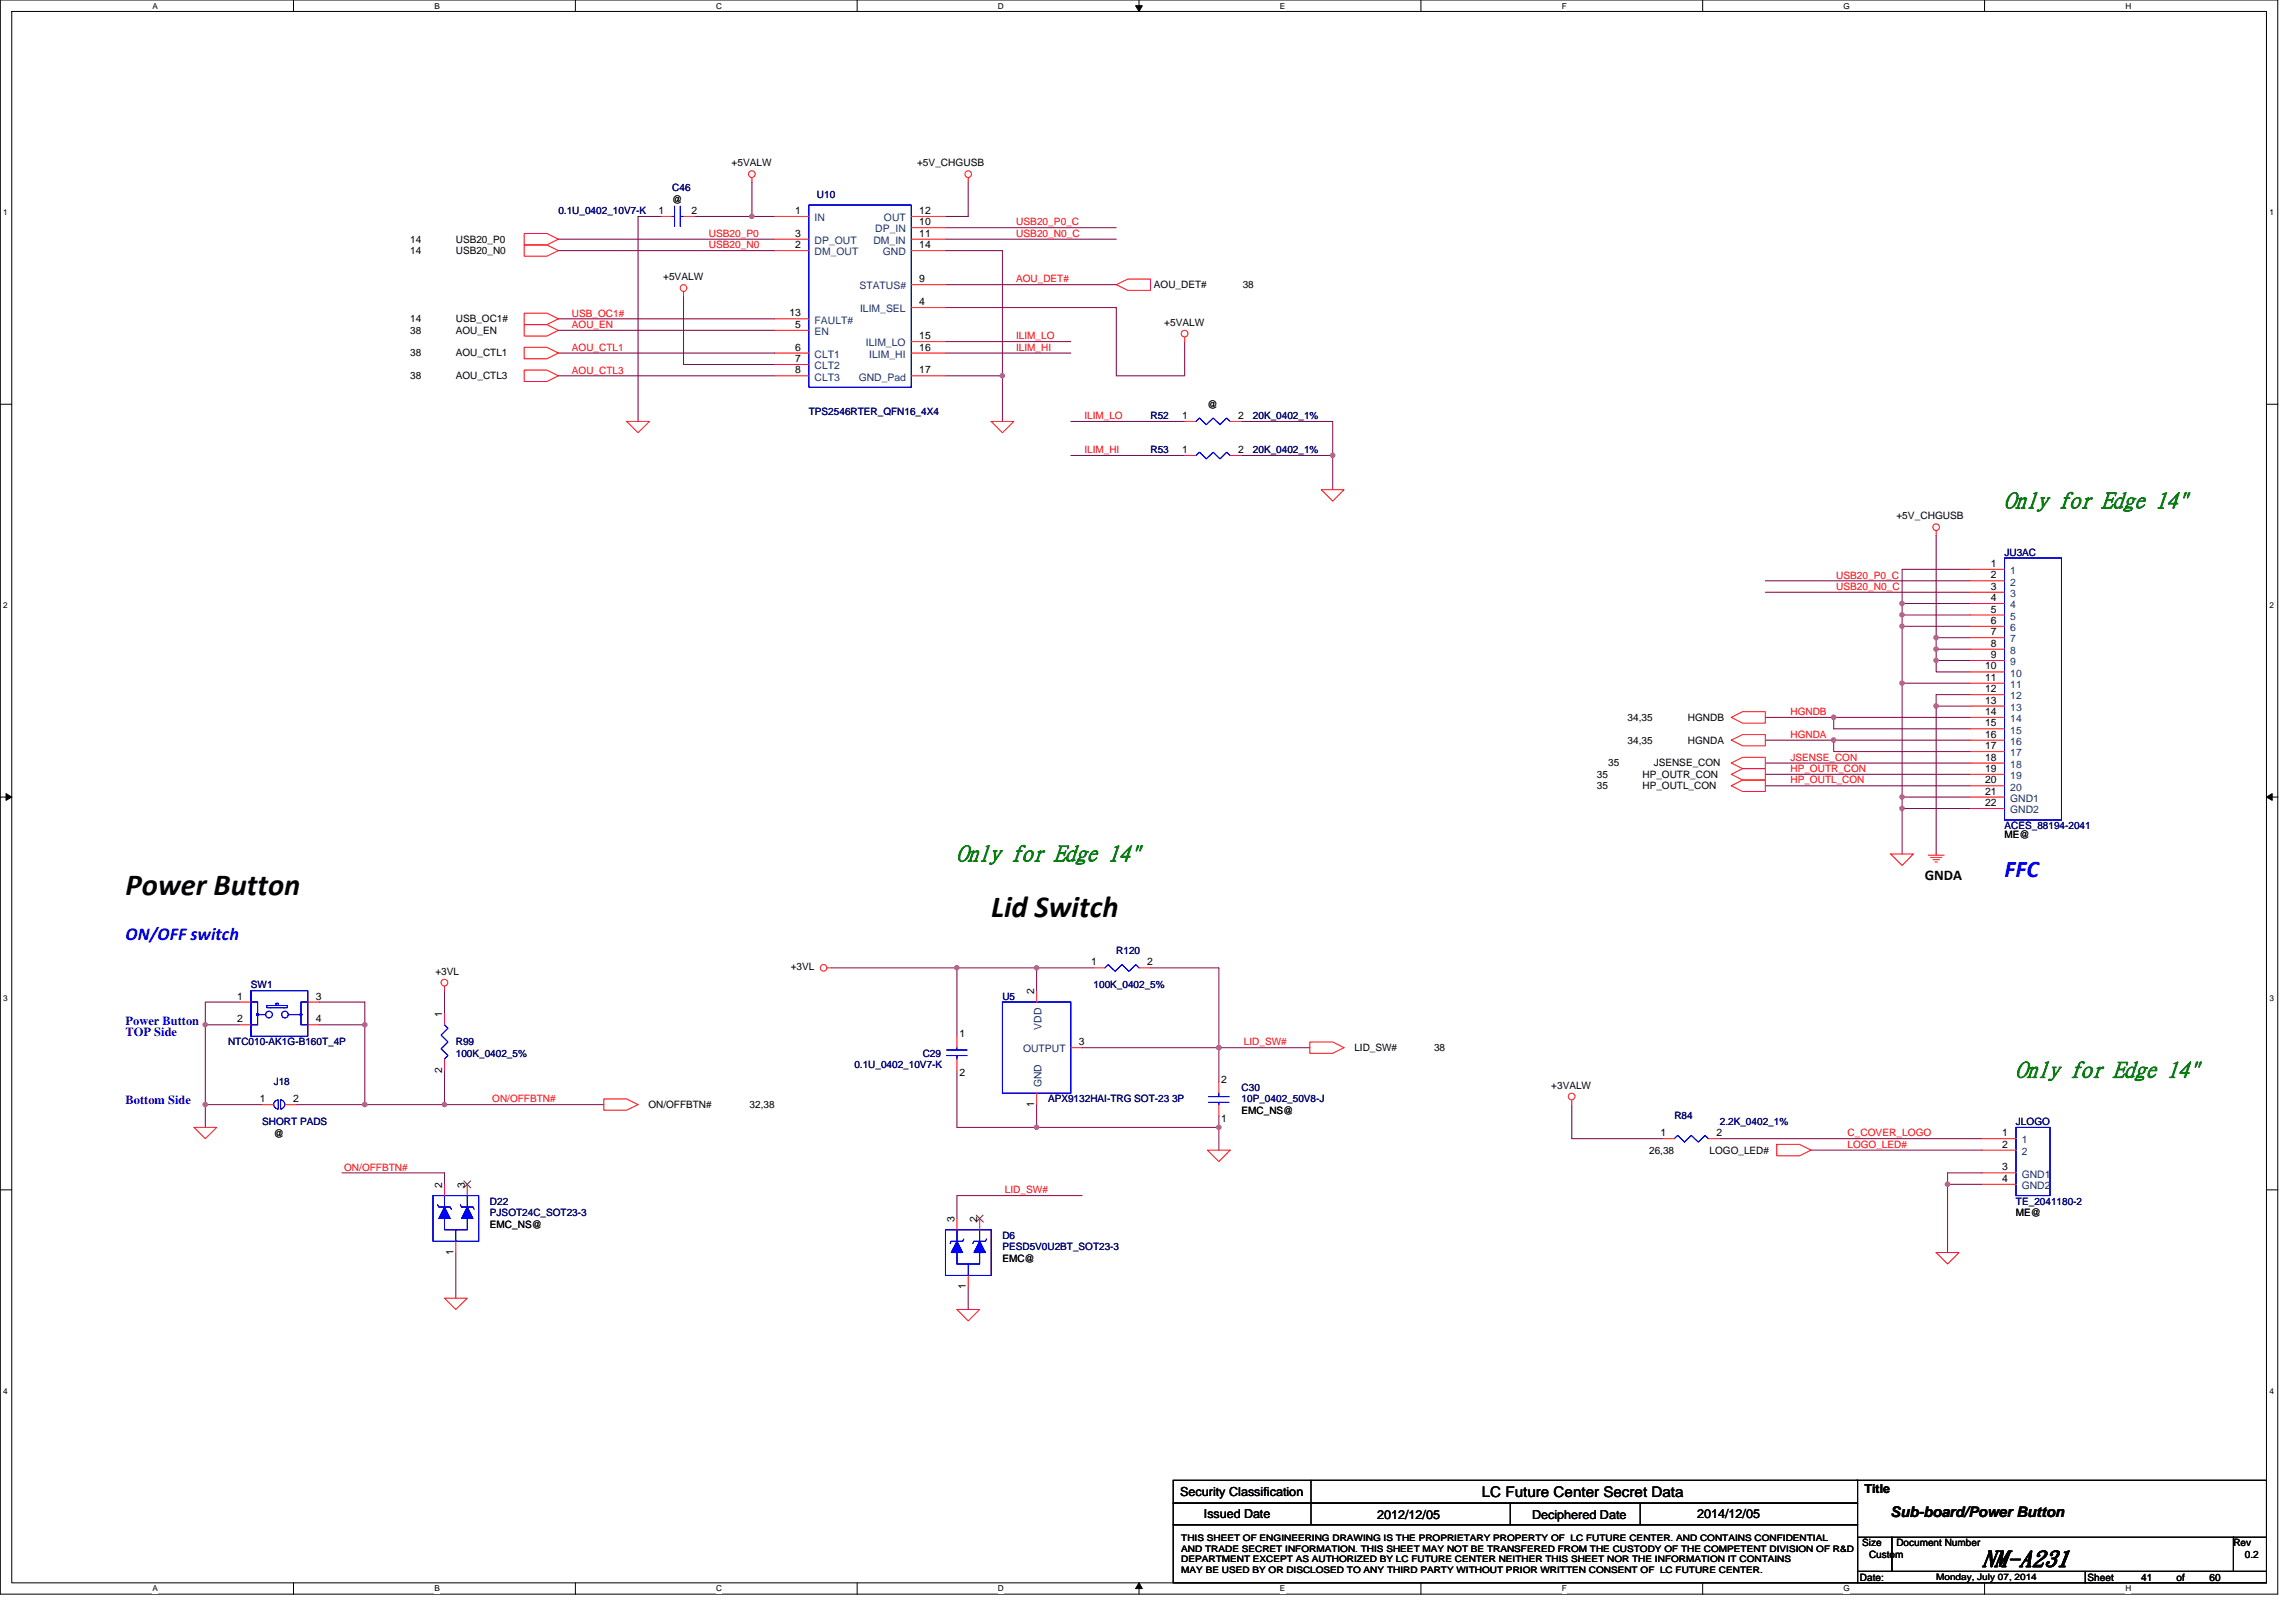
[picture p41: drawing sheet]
<svg xmlns="http://www.w3.org/2000/svg" width="297mm" height="210mm" viewBox="0 0 297 210" stroke-linecap="round" stroke-linejoin="round" font-family="sans-serif">
<defs><g id="words">
<g font-size="4">
<text x="16.3" y="115.7">Power Button</text>
<text x="128.2" y="118.7">Lid Switch</text>
</g>
<text font-size="3.1" fill="#00f" x="259.3" y="113.4">FFC</text>
<g font-size="3" fill="#008000">
<text x="259.3" y="65.6">Only for Edge 14&quot;</text>
<text x="123.8" y="111.3">Only for Edge 14&quot;</text>
<text x="260.8" y="139.3">Only for Edge 14&quot;</text>
</g>
<text font-size="3" x="256.4" y="202.6">NM-A231</text>
<text font-size="2.3" fill="#00f" x="16.3" y="121.6">ON/OFF switch</text>
<g font-size="1.9">
<text x="249" y="113.8">GNDA</text>
<text x="191.7" y="193.7">LC Future Center Secret Data</text>
<text x="244.6" y="196.2">Sub-board/Power Button</text>
</g>
<g font-size="1.6" fill="#00f">
<text x="16.3" y="134">TOP Side</text>
<text x="16.3" y="132.6">Power Button</text>
<text x="16.3" y="142.9">Bottom Side</text>
</g>
<g font-size="1.6">
<text x="152.7" y="193.5">Security Classification</text>
<text x="155.8" y="196.3">Issued Date</text>
<text x="178.2" y="196.5">2012/12/05</text>
<text x="198.2" y="196.5">Deciphered Date</text>
<text x="219.6" y="196.3">2014/12/05</text>
<text x="241.2" y="193.1">Title</text>
</g>
<g font-size="1.3">
<text x="94.6" y="21.5">+5VALW</text>
<text x="118.6" y="21.5">+5V_CHGUSB</text>
<text x="85.2" y="27.7">1</text>
<text x="87" y="26.2">@</text>
<text x="89.5" y="27.7">2</text>
<text x="102.9" y="27.7">1</text>
<text x="118.9" y="29.1">10</text>
<text x="118.9" y="27.7">12</text>
<text x="53.1" y="31.4">14</text>
<text x="53.1" y="32.9">14</text>
<text x="59" y="31.4">USB20_P0</text>
<text x="59" y="32.9">USB20_N0</text>
<text x="102.9" y="32.1">2</text>
<text x="102.9" y="30.6">3</text>
<text x="118.9" y="30.6">11</text>
<text x="118.9" y="32.1">14</text>
<text x="53.1" y="41.7">14</text>
<text x="59" y="41.7">USB_OC1#</text>
<text x="85.8" y="36.3">+5VALW</text>
<text x="102.1" y="40.9">13</text>
<text x="118.9" y="39.5">4</text>
<text x="118.9" y="36.5">9</text>
<text x="149.3" y="37.3">AOU_DET#</text>
<text x="160.8" y="37.3">38</text>
<text x="53.1" y="46.1">38</text>
<text x="53.1" y="43.2">38</text>
<text x="59" y="46.1">AOU_CTL1</text>
<text x="59" y="43.2">AOU_EN</text>
<text x="102.9" y="42.4">5</text>
<text x="102.9" y="45.4">6</text>
<text x="102.9" y="46.8">7</text>
<text x="118.9" y="45.4">16</text>
<text x="118.9" y="43.9">15</text>
<text x="150.6" y="42.1">+5VALW</text>
<text x="53.1" y="49.1">38</text>
<text x="59" y="49.1">AOU_CTL3</text>
<text x="102.9" y="48.3">8</text>
<text x="118.9" y="48.3">17</text>
<text x="156.2" y="52.7">@</text>
<text x="152.9" y="54.2">1</text>
<text x="152.9" y="58.6">1</text>
<text x="160.2" y="54.2">2</text>
<text x="160.2" y="58.6">2</text>
<text x="245.3" y="67.2">+5V_CHGUSB</text>
<text x="257.6" y="73.3">1</text>
<text x="257.6" y="74.8">2</text>
<text x="257.6" y="76.3">3</text>
<text x="257.6" y="77.8">4</text>
<text x="257.6" y="79.2">5</text>
<text x="257.6" y="80.7">6</text>
<text x="257.6" y="82.2">7</text>
<text x="257.6" y="83.7">8</text>
<text x="256.8" y="86.6">10</text>
<text x="256.8" y="88.1">11</text>
<text x="256.8" y="89.6">12</text>
<text x="257.6" y="85.1">9</text>
<text x="210.6" y="93.3">34,35</text>
<text x="218.4" y="93.3">HGNDB</text>
<text x="256.8" y="91">13</text>
<text x="256.8" y="92.5">14</text>
<text x="256.8" y="94">15</text>
<text x="256.8" y="95.4">16</text>
<text x="206.6" y="100.6">35</text>
<text x="208.1" y="99.2">35</text>
<text x="210.6" y="96.2">34,35</text>
<text x="212.5" y="100.6">HP_OUTR_CON</text>
<text x="213.9" y="99.2">JSENSE_CON</text>
<text x="218.4" y="96.2">HGNDA</text>
<text x="256.8" y="96.9">17</text>
<text x="256.8" y="98.4">18</text>
<text x="256.8" y="99.9">19</text>
<text x="256.8" y="101.3">20</text>
<text x="206.6" y="102.1">35</text>
<text x="212.5" y="102.1">HP_OUTL_CON</text>
<text x="256.8" y="102.8">21</text>
<text x="256.8" y="104.3">22</text>
<text x="259.3" y="108.4">ME@</text>
<text x="102.3" y="125.5">+3VL</text>
<text x="141.2" y="124.9">1</text>
<text x="148.4" y="124.9">2</text>
<text x="30.7" y="129.3">1</text>
<text x="40.9" y="129.3">3</text>
<text x="56.3" y="126.1">+3VL</text>
<text x="57.2" y="131.6" transform="rotate(-90 57.2 131.6)">1</text>
<text x="133.8" y="128.6" transform="rotate(-90 133.8 128.6)">2</text>
<text x="30.7" y="132.3">2</text>
<text x="40.9" y="132.3">4</text>
<text x="124.1" y="134.2">1</text>
<text x="139.6" y="135.2">3</text>
<text x="175.2" y="136">LID_SW#</text>
<text x="185.5" y="136">38</text>
<text x="33.6" y="142.6">1</text>
<text x="37.9" y="142.6">2</text>
<text x="57.2" y="138.8" transform="rotate(-90 57.2 138.8)">2</text>
<text x="83.9" y="143.4">ON/OFFBTN#</text>
<text x="97" y="143.4">32,38</text>
<text x="124.1" y="139.3">2</text>
<text x="133.8" y="143.2" transform="rotate(-90 133.8 143.2)">1</text>
<text x="158" y="140.1">2</text>
<text x="200.7" y="140.8">+3VALW</text>
<text x="35.4" y="147">@</text>
<text x="158" y="145.2">1</text>
<text x="160.6" y="144.1">EMC_NS@</text>
<text x="213.4" y="149.2">26,38</text>
<text x="214.8" y="147">1</text>
<text x="221.2" y="149.2">LOGO_LED#</text>
<text x="222.1" y="147">2</text>
<text x="259" y="147">1</text>
<text x="259" y="148.5">2</text>
<text x="57.2" y="153.6" transform="rotate(-90 57.2 153.6)">2</text>
<text x="60.1" y="153.6" transform="rotate(-90 60.1 153.6)">3</text>
<text x="259" y="151.4">3</text>
<text x="259" y="152.9">4</text>
<text x="63.4" y="158.8">EMC_NS@</text>
<text x="123.5" y="158.1" transform="rotate(-90 123.5 158.1)">3</text>
<text x="126.4" y="158.1" transform="rotate(-90 126.4 158.1)">2</text>
<text x="260.8" y="157.4">ME@</text>
<text x="58.6" y="162.4" transform="rotate(-90 58.6 162.4)">1</text>
<text x="124.9" y="166.8" transform="rotate(-90 124.9 166.8)">1</text>
<text x="129.7" y="163.2">EMC@</text>
<text x="240.9" y="200.1">Size</text>
<text x="241.8" y="201.5">Custom</text>
<text x="245.3" y="200.1">Document Number</text>
<text x="288.9" y="200.1">Rev</text>
<text x="290.4" y="201.5">0.2</text>
<text x="240.6" y="204.5">Date:</text>
<text x="270.1" y="204.5">Sheet</text>
<text x="277" y="204.5">41</text>
<text x="281.6" y="204.5">of</text>
<text x="285.9" y="204.5">60</text>
</g>
<g font-size="1.3" fill="#000080">
<text x="72.2" y="27.7">0.1U_0402_10V7-K</text>
<text x="87" y="24.8">C46</text>
<text x="105.7" y="25.7">U10</text>
<text x="104.6" y="53.6">TPS2546RTER_QFN16_4X4</text>
<text x="148.8" y="54.2">R52</text>
<text x="148.8" y="58.7">R53</text>
<text x="162.1" y="54.2">20K_0402_1%</text>
<text x="162.1" y="58.7">20K_0402_1%</text>
<text x="259.3" y="71.9">JU3AC</text>
<text x="259.3" y="107.3">ACES_88194-2041</text>
<text x="144.4" y="123.5">R120</text>
<text x="32.5" y="127.9">SW1</text>
<text x="129.7" y="129.4">U5</text>
<text x="141.5" y="127.9">100K_0402_5%</text>
<text x="29.5" y="135.3">NTC010-AK1G-B160T_4P</text>
<text x="59" y="135.3">R99</text>
<text x="59" y="136.7">100K_0402_5%</text>
<text x="119.4" y="136.7">C29</text>
<text x="35.4" y="140.4">J18</text>
<text x="110.5" y="138.2">0.1U_0402_10V7-K</text>
<text x="135.6" y="142.6">APX9132HAI-TRG SOT-23 3P</text>
<text x="160.6" y="141.1">C30</text>
<text x="160.6" y="142.6">10P_0402_50V8-J</text>
<text x="33.9" y="145.6">SHORT PADS</text>
<text x="216.6" y="144.8">R84</text>
<text x="222.5" y="145.6">2.2K_0402_1%</text>
<text x="260.8" y="145.6">JLOGO</text>
<text x="63.4" y="155.9">D22</text>
<text x="260.8" y="155.9">TE_2041180-2</text>
<text x="63.4" y="157.4">PJSOT24C_SOT23-3</text>
<text x="129.7" y="160.3">D6</text>
<text x="129.7" y="161.8">PESD5V0U2BT_SOT23-3</text>
</g>
<g font-size="1.3" fill="#004080">
<text x="105.4" y="28.6">IN</text>
<text x="114.4" y="28.6">OUT</text>
<text x="105.4" y="33">DM_OUT</text>
<text x="105.4" y="31.6">DP_OUT</text>
<text x="113" y="31.6">DM_IN</text>
<text x="113.2" y="30.1">DP_IN</text>
<text x="114.2" y="33">GND</text>
<text x="105.4" y="41.9">FAULT#</text>
<text x="111.2" y="37.4">STATUS#</text>
<text x="111.3" y="40.4">ILIM_SEL</text>
<text x="105.4" y="43.3">EN</text>
<text x="105.4" y="46.3">CLT1</text>
<text x="105.4" y="47.8">CLT2</text>
<text x="112" y="44.8">ILIM_LO</text>
<text x="112.5" y="46.3">ILIM_HI</text>
<text x="105.4" y="49.2">CLT3</text>
<text x="111.1" y="49.2">GND_Pad</text>
<text x="260.1" y="74.3">1</text>
<text x="260.1" y="75.8">2</text>
<text x="260.1" y="77.2">3</text>
<text x="260.1" y="78.7">4</text>
<text x="260.1" y="80.2">5</text>
<text x="260.1" y="81.6">6</text>
<text x="260.1" y="83.1">7</text>
<text x="260.1" y="84.6">8</text>
<text x="260.1" y="86.1">9</text>
<text x="260.1" y="87.5">10</text>
<text x="260.1" y="89">11</text>
<text x="260.1" y="90.5">12</text>
<text x="260.1" y="92">13</text>
<text x="260.1" y="93.4">14</text>
<text x="260.1" y="94.9">15</text>
<text x="260.1" y="96.4">16</text>
<text x="260.1" y="97.9">17</text>
<text x="260.1" y="99.3">18</text>
<text x="260.1" y="100.8">19</text>
<text x="260.1" y="102.3">20</text>
<text x="260.1" y="103.7">GND1</text>
<text x="260.1" y="105.2">GND2</text>
<text x="132.4" y="136.2">OUTPUT</text>
<text x="134.7" y="133.2" transform="rotate(-90 134.7 133.2)">VDD</text>
<text x="134.7" y="140.7" transform="rotate(-90 134.7 140.7)">GND</text>
<text x="261.6" y="147.9">1</text>
<text x="261.6" y="149.4">2</text>
<text x="261.6" y="152.4">GND1</text>
<text x="261.6" y="153.8">GND2</text>
</g>
<g font-size="1.3" fill="#f00">
<text x="131.5" y="29.2">USB20_P0_C</text>
<text x="91.7" y="32.1">USB20_N0</text>
<text x="91.7" y="30.6">USB20_P0</text>
<text x="131.5" y="30.6">USB20_N0_C</text>
<text x="74" y="41">USB_OC1#</text>
<text x="131.5" y="36.5">AOU_DET#</text>
<text x="74" y="42.4">AOU_EN</text>
<text x="74" y="45.4">AOU_CTL1</text>
<text x="131.5" y="45.4">ILIM_HI</text>
<text x="131.5" y="43.9">ILIM_LO</text>
<text x="74" y="48.3">AOU_CTL3</text>
<text x="140.3" y="54.2">ILIM_LO</text>
<text x="140.3" y="58.6">ILIM_HI</text>
<text x="237.5" y="76.3">USB20_N0_C</text>
<text x="237.5" y="74.8">USB20_P0_C</text>
<text x="231.6" y="92.5">HGNDB</text>
<text x="231.6" y="95.5">HGNDA</text>
<text x="231.6" y="99.9">HP_OUTR_CON</text>
<text x="231.6" y="101.4">HP_OUTL_CON</text>
<text x="231.6" y="98.4">JSENSE_CON</text>
<text x="160.9" y="135.3">LID_SW#</text>
<text x="63.7" y="142.6">ON/OFFBTN#</text>
<text x="239" y="147">C_COVER_LOGO</text>
<text x="239" y="148.5">LOGO_LED#</text>
<text x="44.5" y="151.4">ON/OFFBTN#</text>
<text x="130" y="154.4">LID_SW#</text>
</g>
<g font-size="1.2">
<text x="152.8" y="199.4">THIS SHEET OF ENGINEERING DRAWING IS THE PROPRIETARY PROPERTY OF LC FUTURE CENTER. AND CONTAINS CONFIDENTIAL</text>
<text x="152.8" y="200.8">AND TRADE SECRET INFORMATION. THIS SHEET MAY NOT BE TRANSFERED FROM THE CUSTODY OF THE COMPETENT DIVISION OF R&amp;D</text>
<text x="152.8" y="202.1">DEPARTMENT EXCEPT AS AUTHORIZED BY LC FUTURE CENTER NEITHER THIS SHEET NOR THE INFORMATION IT CONTAINS</text>
<text x="152.8" y="203.5">MAY BE USED BY OR DISCLOSED TO ANY THIRD PARTY WITHOUT PRIOR WRITTEN CONSENT OF LC FUTURE CENTER.</text>
<text x="250.5" y="204.4">Monday, July 07, 2014</text>
</g>
<g font-size="1.1">
<text x="19.7" y="1.1">A</text>
<text x="56.2" y="1.1">B</text>
<text x="92.7" y="1.1">C</text>
<text x="129.1" y="1.1">D</text>
<text x="165.6" y="1.1">E</text>
<text x="202.1" y="1.1">F</text>
<text x="238.5" y="1.1">G</text>
<text x="275" y="1.1">H</text>
<text x=".4" y="27.8">1</text>
<text x="293.6" y="27.8">1</text>
<text x=".4" y="78.7">2</text>
<text x="293.6" y="78.7">2</text>
<text x=".4" y="129.5">3</text>
<text x="293.6" y="129.5">3</text>
<text x=".4" y="180.3">4</text>
<text x="293.6" y="180.3">4</text>
<text x="19.7" y="205.9">A</text>
<text x="56.2" y="205.9">B</text>
<text x="92.7" y="205.9">C</text>
<text x="129.1" y="205.9">D</text>
<text x="165.6" y="205.9">E</text>
<text x="202.1" y="205.9">F</text>
<text x="238.5" y="205.9">G</text>
<text x="275" y="205.9">H</text>
</g>
</g></defs>
<path d="M0 0h294.7v206.2h-294.7zM1.5 1.5h291.7v203.3h-291.7z" fill="none" stroke="#000" stroke-width=".13"/>
<g fill="#fff">
<path d="M19.7 .1h.7v1.2h-.7z"/>
<path d="M19.7 204.9h.7v1.2h-.7z"/>
</g>
<path d="M38 0v1.5M38 204.8v1.5" fill="none" stroke="#000" stroke-width=".13"/>
<g fill="#fff">
<path d="M56.2 .1h.7v1.2h-.7z"/>
<path d="M56.2 204.9h.7v1.2h-.7z"/>
</g>
<path d="M74.4 0v1.5M74.4 204.8v1.5" fill="none" stroke="#000" stroke-width=".13"/>
<g fill="#fff">
<path d="M92.7 .1h.7v1.2h-.7z"/>
<path d="M92.7 204.9h.7v1.2h-.7z"/>
</g>
<path d="M110.9 0v1.5M110.9 204.8v1.5" fill="none" stroke="#000" stroke-width=".13"/>
<g fill="#fff">
<path d="M129.1 .1h.8v1.2h-.8z"/>
<path d="M129.1 204.9h.8v1.2h-.8z"/>
</g>
<path d="M147.4 0v1.5M147.4 204.8v1.5" fill="none" stroke="#000" stroke-width=".13"/>
<path d="M146.9 .7h.9l-.4 .8zM147.4 204.8l.4 .7h-.9z" fill="#000" stroke="#000" stroke-width=".13"/>
<g fill="#fff">
<path d="M165.6 .1h.7v1.2h-.7z"/>
<path d="M165.6 204.9h.7v1.2h-.7z"/>
</g>
<path d="M183.8 0v1.5M183.8 204.8v1.5" fill="none" stroke="#000" stroke-width=".13"/>
<g fill="#fff">
<path d="M202.1 .1h.6v1.2h-.6z"/>
<path d="M202.1 204.9h.6v1.2h-.6z"/>
</g>
<path d="M220.3 0v1.5M220.3 204.8v1.5" fill="none" stroke="#000" stroke-width=".13"/>
<g fill="#fff">
<path d="M238.5 .1h.8v1.2h-.8z"/>
<path d="M238.5 204.9h.8v1.2h-.8z"/>
</g>
<path d="M256.7 0v1.5M256.7 204.8v1.5" fill="none" stroke="#000" stroke-width=".13"/>
<g fill="#fff">
<path d="M275 .1h.7v1.2h-.7z"/>
<path d="M275 204.9h.7v1.2h-.7z"/>
<path d="M.4 26.9h.6v1.2h-.6z"/>
<path d="M293.6 26.9h.6v1.2h-.6z"/>
<path d="M.4 77.7h.6v1.2h-.6z"/>
<path d="M293.6 77.7h.6v1.2h-.6z"/>
</g>
<path d="M0 52.3h1.5M293.2 52.3h1.5" fill="none" stroke="#000" stroke-width=".13"/>
<g fill="#fff">
<path d="M.4 128.5h.6v1.2h-.6z"/>
<path d="M293.6 128.5h.6v1.2h-.6z"/>
</g>
<path d="M0 103.1h1.5M293.2 103.1h1.5" fill="none" stroke="#000" stroke-width=".13"/>
<path d="M.8 102.7l.7 .4-.7 .4zM293.2 103.1l.8-.4v.8z" fill="#000" stroke="#000" stroke-width=".13"/>
<g fill="#fff">
<path d="M.4 179.3h.6v1.2h-.6z"/>
<path d="M293.6 179.3h.6v1.2h-.6z"/>
</g>
<g fill="none" stroke="#000" stroke-width=".13">
<path d="M0 153.9h1.5M293.2 153.9h1.5M151.8 191.5h88.5v3h-88.5zM151.8 194.5h88.5v2.8h-88.5zM151.8 197.3h88.5v7.5h-88.5zM169.6 191.5v5.8M195.4 194.5v2.8M212.2 194.5v2.8M240.2 191.5h53v7.4M240.3 198.9h4.4v4.4h-4.4zM244.7 198.9h44.2v4.4h-44.2zM288.9 198.9h4.3v4.4h-4.3z"/>
<path d="M240.3 203.3h29.5v1.5h-29.5zM269.8 203.3h23.4v1.5h-23.4z"/>
</g>
<g fill="none" stroke="#800040" stroke-width=".13">
<path d="M72.2 32.4h28M72.2 30.9h28M85.5 28h-3v26.5M88.4 38.3v8.9h11.8M89.9 28h7.4M97.3 23.6v4.4h2.9M122.3 32.4h7.4v16.2M122.3 39.8h22.1v8.8h8.9v-4.4M122.3 36.8h22.1M122.3 30.9h22.1M122.3 29.5h22.1M125.3 23.6v4.4h-3"/>
<path d="M72.2 42.7h28M72.2 41.3h28M72.2 45.7h28M72.2 48.6h28M122.3 44.2h16.2M122.3 48.6h7.4M122.3 45.7h16.2M129.7 48.6v5.9M138.5 54.5h14.8M138.5 58.9h14.8M160.6 54.5h11.8v4.4M160.6 58.9h11.8"/>
<path d="M172.4 58.9v4.5M228.4 75.1h26.5M228.4 76.6h26.5M246.1 78.1v1.5h8.8M246.1 79.6v1.4h8.8M250.5 69.3v13.2M254.9 73.7h-8.8v4.4h8.8M228.4 98.7h26.5M228.4 92.8h8.8v1.5h17.7M228.4 95.8h8.8M237.2 92.8h17.7M237.2 95.8h17.7"/>
<path d="M237.2 95.8v1.4h17.7M246.1 88.4v14.7h8.8M246.1 81v7.4h8.8M250.5 91.4h4.4M250.5 91.4v19.1M250.5 85.4h4.4M250.5 85.4v1.5h4.4M254.9 89.9h-4.4v1.5M254.9 82.5h-4.4v1.5M254.9 84h-4.4v1.4M228.4 100.2h26.5M228.4 101.7h26.5"/>
<path d="M246.1 103.1v1.5h8.8M246.1 104.6v5.9M26.6 132.6v10.3M26.6 132.6h4.4M31 129.6h-4.4v3M41.3 132.6h5.9M41.3 129.6h5.9v3M47.2 132.6v10.3M57.5 138.5v4.4M57.5 128.2v2.9M107.6 125.2h16.2M123.8 138.5v7.4h10.3"/>
<path d="M123.8 125.2v8.9M123.8 125.2h10.3M134.1 125.2v3M134.1 125.2h7.4M140 135.6h17.7M148.8 125.2h8.9v10.4M157.7 135.6v4.4M157.7 135.6h11.8M26.6 142.9h7.3M26.6 142.9v3M38.4 142.9h8.8M44.2 151.7h13.3v1.5"/>
<path d="M47.2 142.9h10.3M57.5 142.9h20.6M134.1 142.9v3M134.1 145.9h23.6M140 154.7h-16.2v2.9M157.7 144.4v1.5M157.7 145.9v2.9M203.3 142.9v4.4h11.8M222.5 147.3h33.9M234.3 148.8h22.1M252 153.2v8.9M252 153.2h4.4"/>
<path d="M256.4 151.7h-4.4v1.5M59 162.1v5.9M125.3 166.5v2.9"/>
</g>
<g fill="#f0f" stroke="#f0f" stroke-width=".13">
<circle cx="26.6" cy="132.6" r=".29"/>
<circle cx="57.5" cy="142.9" r=".29"/>
<circle cx="26.6" cy="142.9" r=".29"/>
<circle cx="47.2" cy="142.9" r=".29"/>
<circle cx="47.2" cy="132.6" r=".29"/>
<circle cx="129.7" cy="48.6" r=".29"/>
<circle cx="97.3" cy="28" r=".29"/>
<circle cx="172.4" cy="58.9" r=".29"/>
<circle cx="157.7" cy="145.8" r=".29"/>
<circle cx="134.1" cy="125.2" r=".29"/>
<circle cx="157.7" cy="135.5" r=".29"/>
<circle cx="123.8" cy="125.2" r=".29"/>
<circle cx="134.1" cy="145.8" r=".29"/>
<circle cx="252" cy="153.2" r=".29"/>
<circle cx="237.2" cy="92.8" r=".29"/>
<circle cx="237.2" cy="95.7" r=".29"/>
<circle cx="250.5" cy="91.3" r=".29"/>
<circle cx="246.1" cy="104.6" r=".29"/>
<circle cx="246.1" cy="78.1" r=".29"/>
<circle cx="246.1" cy="79.6" r=".29"/>
<circle cx="250.5" cy="84" r=".29"/>
<circle cx="250.5" cy="85.4" r=".29"/>
<circle cx="246.1" cy="81" r=".29"/>
<circle cx="250.5" cy="82.5" r=".29"/>
<circle cx="246.1" cy="88.4" r=".29"/>
<circle cx="246.1" cy="103.1" r=".29"/>
</g>
<g fill="none" stroke="#f00" stroke-width=".13">
<path d="M67.8 30.2h3l1.4 .7-1.4 .8h-3zM67.8 31.7h3l1.4 .7-1.4 .7h-3zM85.5 28h1.5M88.4 37.7v.6M88.4 28h1.5M97.3 23v.6M100.2 28h4.4M100.2 32.4h4.4M100.2 30.9h4.4M117.9 39.8h4.4M117.9 36.8h4.4M117.9 29.5h4.4"/>
<path d="M117.9 30.9h4.4M117.9 28h4.4M117.9 32.4h4.4M125.3 23v.6M144.4 36.8l1.5-.7h2.9v1.5h-2.9zM67.8 47.9h3l1.4 .7-1.4 .8h-3zM67.8 44.9h3l1.4 .8-1.4 .7h-3zM67.8 42h3l1.4 .7-1.4 .8h-3zM67.8 40.5h3l1.4 .8-1.4 .7h-3zM81.1 54.5h2.9l-1.5 1.5zM100.2 42.7h4.4M100.2 45.7h4.4"/>
<path d="M100.2 47.2h4.4M100.2 48.6h4.4M100.2 41.3h4.4M117.9 44.2h4.4M117.9 45.7h4.4M117.9 48.6h4.4M128.2 54.5h3l-1.5 1.5zM153.3 43.6v.6M153.3 54.5h1.4M153.3 58.9h1.4M159.1 54.5h1.5M159.1 58.9h1.5"/>
<path d="M170.9 63.4h3l-1.5 1.4zM250.5 68.7v.6M254.9 73.7h4.4M254.9 75.1h4.4M254.9 76.6h4.4M254.9 78.1h4.4M254.9 79.6h4.4M224 92.8l1.4-.7h3v1.5h-3zM224 95.8l1.4-.8h3v1.5h-3zM224 98.7l1.4-.7h3v1.4h-3zM254.9 81h4.4M254.9 82.5h4.4"/>
<path d="M254.9 84h4.4M254.9 85.4h4.4M254.9 86.9h4.4M254.9 88.4h4.4M254.9 89.9h4.4M254.9 91.4h4.4M254.9 92.8h4.4M254.9 94.3h4.4M254.9 95.8h4.4M254.9 97.2h4.4M254.9 98.7h4.4M224 101.7l1.4-.8h3v1.5h-3z"/>
<path d="M224 100.2l1.4-.8h3v1.5h-3zM244.6 110.5h2.9l-1.4 1.5zM249.5 110.6h2M249.8 110.9h1.4M250.1 111.2h.8M250.3 111.5h.3M250.5 110.5v.1M254.9 100.2h4.4M254.9 101.7h4.4M254.9 103.1h4.4M254.9 104.6h4.4M31 132.6h1.5"/>
<path d="M31 129.6h1.5M39.8 129.6h1.5M39.8 132.6h1.5M57.5 127.6v.6M57.5 131.1v1.5M57.5 137v1.5M107 125.2h.6M123.8 134.1v1.5M123.8 137v1.5M134.1 128.2v1.4M138.5 135.6h1.5M141.5 125.2h1.5"/>
<path d="M147.4 125.2h1.4M157.7 140v1.4M169.5 134.8h2.9l1.5 .8-1.5 .7h-2.9zM25.1 145.9h2.9l-1.4 1.4zM33.9 142.9h1.5M36.9 142.9h1.5M57.5 153.2v1.5M60.4 153.2v1.5M78.1 142.2h3l1.4 .7-1.4 .7h-3zM123.8 157.6v1.5M126.7 157.6v1.5M134.1 141.4v1.5"/>
<path d="M156.2 148.8h2.9l-1.4 1.5zM157.7 142.9v1.5M203.3 142.3v.6M215.1 147.3h1.5M221 147.3h1.5M229.9 148.1h2.9l1.5 .7-1.5 .7h-2.9zM256.4 147.3h4.4M256.4 148.8h4.4M256.4 151.7h4.4M256.4 153.2h4.4M57.5 168h2.9l-1.4 1.4zM59 160.6v1.5"/>
<path d="M123.8 169.4h2.9l-1.4 1.5zM125.3 165v1.5M250.5 162.1h2.9l-1.4 1.4z"/>
<circle cx="88.4" cy="37.3" r=".43"/>
<circle cx="97.3" cy="22.5" r=".43"/>
<circle cx="125.3" cy="22.5" r=".43"/>
<circle cx="153.3" cy="43.2" r=".43"/>
<circle cx="250.5" cy="68.2" r=".43"/>
<circle cx="57.5" cy="127.1" r=".43"/>
<circle cx="106.5" cy="125.2" r=".43"/>
<circle cx="203.3" cy="141.9" r=".43"/>
</g>
<g fill="none" stroke="#00f" stroke-width=".13">
<path d="M87 28h.3M87.3 26.7v2.6M88 28h.4M88 26.7v2.6M104.6 26.5h13.3v23.6h-13.3zM154.7 54.5l.5-.4 .9 .8 .8-.8 .9 .8 .9-.8 .4 .4M154.7 58.9l.5-.4 .9 .9 .8-.9 .9 .9 .9-.9 .4 .4M259.3 72.2h7.4v33.9h-7.4zM32.5 129.6h.8v1.5M32.5 128.2v5.9h7.3v-5.9h-7.3v5.9M33.2 131.2h.2v.2h-.2zM33.3 131.4v1.2h-.8"/>
<path d="M33.3 131.3h1.1M34.5 130.1h2.7v.3h-2.7zM35.7 130.1v-.3h.3v.3M37.3 131.3h1.6M38.8 131.2h.2v.2h-.2zM38.9 131.4v1.2h.9M39.8 129.6h-.9v1.5M57.5 132.6l.5 .4-.9 .9 .9 .9-.9 .9 .9 .9-.5 .4M122.5 136.6h2.6M122.5 135.8h2.6M123.8 135.6v.2M123.8 136.6v.4"/>
<path d="M129.7 129.6h8.8v11.8h-8.8zM143 125.2l.4-.4 .9 .9 .9-.9 .8 .9 .9-.9 .5 .4M35.7 142.4a.58 .58 0 0 0 0 1M35.9 142.3h.1v1.2h-.1M36.4 142.3a.58 .58 0 0 1 .4 .6 .58 .58 0 0 1-.4 .5M36.4 142.3h-.1v1.2h.1M56 154.7h5.9v5.9h-5.9zM56.6 155.9l.2 .3h1.4l.2 .3M57.5 157.6v1.5h1.5M57.5 154.7v1.5M59 159.1v1.5M59.6 155.9l.1 .3h1.5l.1 .3"/>
<path d="M60.4 154.7v1.5M60.4 157.6v1.5h-1.4M122.3 159.1h5.9v5.9h-5.9zM123.8 159.1v1.5M126.7 159.1v1.5M156.4 141.9h2.6M156.4 142.6h2.6M157.7 142.6v.3M157.7 141.4v.5M216.6 147.3l.4-.4 .9 .9 .9-.9 .9 .9 .9-.9 .4 .4M260.8 145.9h4.4v8.8h-4.4zM123.8 162.1v1.4h1.5"/>
<path d="M124.7 160.3l-.2 .3h-1.4l-.2 .3M125.3 163.5v1.5M126.7 162.1v1.4h-1.4M127.6 160.3l-.1 .3h-1.5l-.1 .3"/>
<circle cx="34.8" cy="131.3" r=".43"/>
<circle cx="36.9" cy="131.3" r=".43"/>
</g>
<g fill="#00f" stroke="#00f" stroke-width=".13">
<path d="M57.5 156.2l.7 1.4h-1.4z" fill-rule="evenodd"/>
<path d="M60.4 156.2l.8 1.4h-1.5z" fill-rule="evenodd"/>
<path d="M57.5 156.2l.7 1.4h-1.4z" fill-rule="evenodd"/>
<path d="M60.4 156.2l.8 1.4h-1.5z" fill-rule="evenodd"/>
<path d="M126.7 160.6l.8 1.5h-1.5z" fill-rule="evenodd"/>
<path d="M123.8 160.6l.7 1.5h-1.4z" fill-rule="evenodd"/>
<path d="M126.7 160.6l.8 1.5h-1.5z" fill-rule="evenodd"/>
<path d="M123.8 160.6l.7 1.5h-1.4z" fill-rule="evenodd"/>
</g>
<path d="M60 152.8l.9 .9M60.9 152.8l-.9 .9M126.3 157.2l.9 .9M127.2 157.2l-.9 .9" fill="none" stroke="#804000" stroke-width=".13"/>
<use href="#words"/>
</svg>
